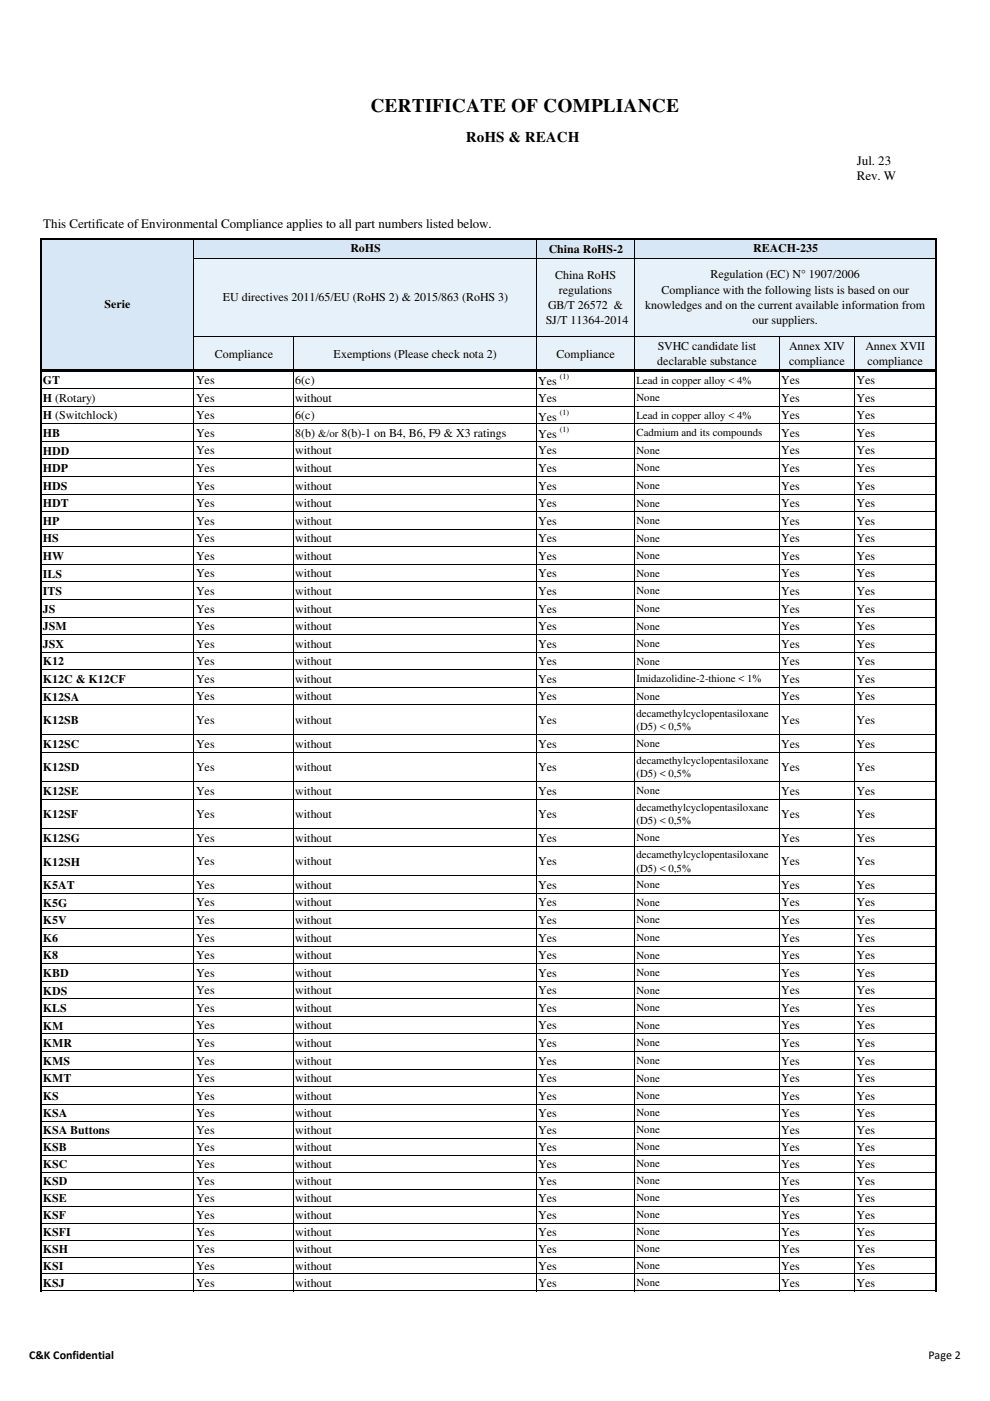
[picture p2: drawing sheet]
<svg xmlns="http://www.w3.org/2000/svg" width="210mm" height="297mm" viewBox="0 0 210 297" stroke-linecap="round" stroke-linejoin="round" font-family="sans-serif">
<defs><g id="words">
<text font-size="4.1" x="78.5" y="23.8">CERTIFICATE OF COMPLIANCE</text>
<text font-size="3.2" x="98.8" y="30.1">RoHS &amp; REACH</text>
<g font-size="2.8">
<text x="181.7" y="34.9">Jul. 23</text>
<text x="181.7" y="38.2">Rev. W</text>
<text x="9.1" y="48.4">This Certificate of Environmental Compliance applies to all part numbers listed below.</text>
</g>
<g font-size="2.5">
<text x="74.3" y="53.5">RoHS</text>
<text x="116.3" y="53.6">China RoHS-2</text>
<text x="159.7" y="53.5">REACH-235</text>
<text x="117.7" y="59.1">China RoHS</text>
<text x="150.6" y="59">Regulation (EC) N° 1907/2006</text>
<text x="22.1" y="65.4">Serie</text>
<text x="47.2" y="63.8">EU directives 2011/65/EU (RoHS 2) &amp; 2015/863 (RoHS 3)</text>
<text x="116.2" y="65.6">GB/T 26572 &amp;</text>
<text x="118.5" y="62.4">regulations</text>
<text x="136.8" y="65.4">knowledges and on the current available information from</text>
<text x="140.3" y="62.2">Compliance with the following lists is based on our</text>
<text x="115.7" y="68.8">SJ/T 11364-2014</text>
<text x="159.6" y="68.7">our suppliers.</text>
<text x="45.6" y="75.8">Compliance</text>
<text x="70.7" y="75.8">Exemptions (Please check nota 2)</text>
<text x="118" y="75.8">Compliance</text>
<text x="139.4" y="77.4">declarable substance</text>
<text x="139.4" y="74.2">SVHC candidate list</text>
<text x="167.3" y="74.2">Annex XIV</text>
<text x="167.3" y="77.4">compliance</text>
<text x="183.5" y="74.2">Annex XVII</text>
<text x="183.9" y="77.4">compliance</text>
<text x="9.1" y="81.5">GT</text>
<text x="41.6" y="81.4">Yes</text>
<text x="62.6" y="81.4">6(c)</text>
<text x="114.1" y="81.7">Yes</text>
<text x="165.7" y="81.4">Yes</text>
<text x="181.6" y="81.4">Yes</text>
<text x="9.1" y="85.2">H (Rotary)</text>
<text x="9.1" y="88.9">H (Switchlock)</text>
<text x="41.6" y="88.9">Yes</text>
<text x="41.6" y="85.2">Yes</text>
<text x="62.6" y="88.9">6(c)</text>
<text x="62.6" y="85.2">without</text>
<text x="114.1" y="85.2">Yes</text>
<text x="114.1" y="89.2">Yes</text>
<text x="165.7" y="85.2">Yes</text>
<text x="165.7" y="88.9">Yes</text>
<text x="181.6" y="85.2">Yes</text>
<text x="181.6" y="88.9">Yes</text>
<text x="9.1" y="92.7">HB</text>
<text x="41.6" y="92.6">Yes</text>
<text x="62.6" y="92.6">8(b) &amp;/or 8(b)-1 on B4, B6, F9 &amp; X3 ratings</text>
<text x="114.1" y="92.9">Yes</text>
<text x="165.7" y="92.6">Yes</text>
<text x="181.6" y="92.6">Yes</text>
<text x="9.1" y="96.4">HDD</text>
<text x="9.1" y="100.1">HDP</text>
<text x="41.6" y="96.4">Yes</text>
<text x="41.6" y="100.1">Yes</text>
<text x="62.6" y="96.4">without</text>
<text x="62.6" y="100.1">without</text>
<text x="114.1" y="96.4">Yes</text>
<text x="114.1" y="100.1">Yes</text>
<text x="165.7" y="96.4">Yes</text>
<text x="165.7" y="100.1">Yes</text>
<text x="181.6" y="96.4">Yes</text>
<text x="181.6" y="100.1">Yes</text>
<text x="9.1" y="103.8">HDS</text>
<text x="9.1" y="107.6">HDT</text>
<text x="41.6" y="103.8">Yes</text>
<text x="41.6" y="107.5">Yes</text>
<text x="62.6" y="103.8">without</text>
<text x="62.6" y="107.5">without</text>
<text x="114.1" y="103.8">Yes</text>
<text x="114.1" y="107.5">Yes</text>
<text x="165.7" y="103.8">Yes</text>
<text x="165.7" y="107.5">Yes</text>
<text x="181.6" y="103.8">Yes</text>
<text x="181.6" y="107.5">Yes</text>
<text x="9.1" y="111.3">HP</text>
<text x="41.6" y="111.3">Yes</text>
<text x="62.6" y="111.3">without</text>
<text x="114.1" y="111.3">Yes</text>
<text x="165.7" y="111.3">Yes</text>
<text x="181.6" y="111.3">Yes</text>
<text x="9.1" y="115">HS</text>
<text x="9.1" y="118.7">HW</text>
<text x="41.6" y="115">Yes</text>
<text x="41.6" y="118.7">Yes</text>
<text x="62.6" y="115">without</text>
<text x="62.6" y="118.7">without</text>
<text x="114.1" y="115">Yes</text>
<text x="114.1" y="118.7">Yes</text>
<text x="165.7" y="115">Yes</text>
<text x="165.7" y="118.7">Yes</text>
<text x="181.6" y="115">Yes</text>
<text x="181.6" y="118.7">Yes</text>
<text x="9.1" y="122.5">ILS</text>
<text x="41.6" y="122.4">Yes</text>
<text x="62.6" y="122.4">without</text>
<text x="114.1" y="122.4">Yes</text>
<text x="165.7" y="122.4">Yes</text>
<text x="181.6" y="122.4">Yes</text>
<text x="9.1" y="126.2">ITS</text>
<text x="9.1" y="129.9">JS</text>
<text x="41.6" y="126.2">Yes</text>
<text x="41.6" y="129.9">Yes</text>
<text x="62.6" y="126.2">without</text>
<text x="62.6" y="129.9">without</text>
<text x="114.1" y="126.2">Yes</text>
<text x="114.1" y="129.9">Yes</text>
<text x="165.7" y="126.2">Yes</text>
<text x="165.7" y="129.9">Yes</text>
<text x="181.6" y="126.2">Yes</text>
<text x="181.6" y="129.9">Yes</text>
<text x="9.1" y="133.6">JSM</text>
<text x="9.1" y="137.4">JSX</text>
<text x="41.6" y="133.6">Yes</text>
<text x="41.6" y="137.3">Yes</text>
<text x="62.6" y="133.6">without</text>
<text x="62.6" y="137.3">without</text>
<text x="114.1" y="133.6">Yes</text>
<text x="114.1" y="137.3">Yes</text>
<text x="165.7" y="133.6">Yes</text>
<text x="165.7" y="137.3">Yes</text>
<text x="181.6" y="133.6">Yes</text>
<text x="181.6" y="137.3">Yes</text>
<text x="9.1" y="141.1">K12</text>
<text x="41.6" y="141.1">Yes</text>
<text x="62.6" y="141.1">without</text>
<text x="114.1" y="141.1">Yes</text>
<text x="165.7" y="141.1">Yes</text>
<text x="181.6" y="141.1">Yes</text>
<text x="9.1" y="144.8">K12C &amp; K12CF</text>
<text x="9.1" y="148.5">K12SA</text>
<text x="41.6" y="144.8">Yes</text>
<text x="41.6" y="148.5">Yes</text>
<text x="62.6" y="144.8">without</text>
<text x="62.6" y="148.5">without</text>
<text x="114.1" y="144.8">Yes</text>
<text x="114.1" y="148.5">Yes</text>
<text x="165.7" y="144.8">Yes</text>
<text x="165.7" y="148.5">Yes</text>
<text x="181.6" y="144.8">Yes</text>
<text x="181.6" y="148.5">Yes</text>
<text x="9.1" y="153.5">K12SB</text>
<text x="41.6" y="153.5">Yes</text>
<text x="62.6" y="153.5">without</text>
<text x="114.1" y="153.5">Yes</text>
<text x="165.7" y="153.5">Yes</text>
<text x="181.6" y="153.5">Yes</text>
<text x="9.1" y="158.5">K12SC</text>
<text x="41.6" y="158.5">Yes</text>
<text x="62.6" y="158.5">without</text>
<text x="114.1" y="158.5">Yes</text>
<text x="165.7" y="158.5">Yes</text>
<text x="181.6" y="158.5">Yes</text>
<text x="9.1" y="163.5">K12SD</text>
<text x="41.6" y="163.5">Yes</text>
<text x="62.6" y="163.5">without</text>
<text x="114.1" y="163.5">Yes</text>
<text x="165.7" y="163.5">Yes</text>
<text x="181.6" y="163.5">Yes</text>
<text x="9.1" y="168.5">K12SE</text>
<text x="9.1" y="173.5">K12SF</text>
<text x="41.6" y="168.5">Yes</text>
<text x="41.6" y="173.5">Yes</text>
<text x="62.6" y="168.5">without</text>
<text x="62.6" y="173.5">without</text>
<text x="114.1" y="168.5">Yes</text>
<text x="114.1" y="173.5">Yes</text>
<text x="165.7" y="168.5">Yes</text>
<text x="165.7" y="173.5">Yes</text>
<text x="181.6" y="168.5">Yes</text>
<text x="181.6" y="173.5">Yes</text>
<text x="9.1" y="178.5">K12SG</text>
<text x="41.6" y="178.5">Yes</text>
<text x="62.6" y="178.5">without</text>
<text x="114.1" y="178.5">Yes</text>
<text x="165.7" y="178.5">Yes</text>
<text x="181.6" y="178.5">Yes</text>
<text x="9.1" y="183.5">K12SH</text>
<text x="41.6" y="183.5">Yes</text>
<text x="62.6" y="183.5">without</text>
<text x="114.1" y="183.5">Yes</text>
<text x="165.7" y="183.5">Yes</text>
<text x="181.6" y="183.5">Yes</text>
<text x="9.1" y="188.5">K5AT</text>
<text x="41.6" y="188.5">Yes</text>
<text x="62.6" y="188.5">without</text>
<text x="114.1" y="188.5">Yes</text>
<text x="165.7" y="188.5">Yes</text>
<text x="181.6" y="188.5">Yes</text>
<text x="9.1" y="192.2">K5G</text>
<text x="9.1" y="196">K5V</text>
<text x="41.6" y="192.2">Yes</text>
<text x="41.6" y="195.9">Yes</text>
<text x="62.6" y="192.2">without</text>
<text x="62.6" y="195.9">without</text>
<text x="114.1" y="192.2">Yes</text>
<text x="114.1" y="195.9">Yes</text>
<text x="165.7" y="192.2">Yes</text>
<text x="165.7" y="195.9">Yes</text>
<text x="181.6" y="192.2">Yes</text>
<text x="181.6" y="195.9">Yes</text>
<text x="9.1" y="199.7">K6</text>
<text x="9.1" y="203.4">K8</text>
<text x="41.6" y="199.6">Yes</text>
<text x="41.6" y="203.4">Yes</text>
<text x="62.6" y="199.6">without</text>
<text x="62.6" y="203.4">without</text>
<text x="114.1" y="199.6">Yes</text>
<text x="114.1" y="203.4">Yes</text>
<text x="165.7" y="199.6">Yes</text>
<text x="165.7" y="203.4">Yes</text>
<text x="181.6" y="199.6">Yes</text>
<text x="181.6" y="203.4">Yes</text>
<text x="9.1" y="207.1">KBD</text>
<text x="41.6" y="207.1">Yes</text>
<text x="62.6" y="207.1">without</text>
<text x="114.1" y="207.1">Yes</text>
<text x="165.7" y="207.1">Yes</text>
<text x="181.6" y="207.1">Yes</text>
<text x="9.1" y="210.9">KDS</text>
<text x="9.1" y="214.6">KLS</text>
<text x="41.6" y="210.8">Yes</text>
<text x="41.6" y="214.5">Yes</text>
<text x="62.6" y="210.8">without</text>
<text x="62.6" y="214.5">without</text>
<text x="114.1" y="210.8">Yes</text>
<text x="114.1" y="214.5">Yes</text>
<text x="165.7" y="210.8">Yes</text>
<text x="165.7" y="214.5">Yes</text>
<text x="181.6" y="210.8">Yes</text>
<text x="181.6" y="214.5">Yes</text>
<text x="9.1" y="218.3">KM</text>
<text x="41.6" y="218.3">Yes</text>
<text x="41.6" y="222">Yes</text>
<text x="62.6" y="218.3">without</text>
<text x="62.6" y="222">without</text>
<text x="114.1" y="218.3">Yes</text>
<text x="114.1" y="222">Yes</text>
<text x="165.7" y="218.3">Yes</text>
<text x="165.7" y="222">Yes</text>
<text x="181.6" y="218.3">Yes</text>
<text x="181.6" y="222">Yes</text>
<text x="9.1" y="222">KMR</text>
<text x="9.1" y="225.8">KMS</text>
<text x="41.6" y="225.7">Yes</text>
<text x="62.6" y="225.7">without</text>
<text x="114.1" y="225.7">Yes</text>
<text x="165.7" y="225.7">Yes</text>
<text x="181.6" y="225.7">Yes</text>
<text x="9.1" y="229.5">KMT</text>
<text x="9.1" y="233.2">KS</text>
<text x="41.6" y="229.4">Yes</text>
<text x="41.6" y="233.2">Yes</text>
<text x="62.6" y="229.4">without</text>
<text x="62.6" y="233.2">without</text>
<text x="114.1" y="229.4">Yes</text>
<text x="114.1" y="233.2">Yes</text>
<text x="165.7" y="229.4">Yes</text>
<text x="165.7" y="233.2">Yes</text>
<text x="181.6" y="229.4">Yes</text>
<text x="181.6" y="233.2">Yes</text>
<text x="9.1" y="236.9">KSA</text>
<text x="41.6" y="236.8">Yes</text>
<text x="62.6" y="236.8">without</text>
<text x="114.1" y="236.8">Yes</text>
<text x="165.7" y="236.8">Yes</text>
<text x="181.6" y="236.8">Yes</text>
<text x="9.1" y="240.5">KSA Buttons</text>
<text x="9.1" y="244.1">KSB</text>
<text x="41.6" y="240.4">Yes</text>
<text x="41.6" y="244">Yes</text>
<text x="62.6" y="240.4">without</text>
<text x="62.6" y="244">without</text>
<text x="114.1" y="240.4">Yes</text>
<text x="114.1" y="244">Yes</text>
<text x="165.7" y="240.4">Yes</text>
<text x="165.7" y="244">Yes</text>
<text x="181.6" y="240.4">Yes</text>
<text x="181.6" y="244">Yes</text>
<text x="9.1" y="247.7">KSC</text>
<text x="9.1" y="251.2">KSD</text>
<text x="41.6" y="247.6">Yes</text>
<text x="41.6" y="251.2">Yes</text>
<text x="62.6" y="247.6">without</text>
<text x="62.6" y="251.2">without</text>
<text x="114.1" y="247.6">Yes</text>
<text x="114.1" y="251.2">Yes</text>
<text x="165.7" y="247.6">Yes</text>
<text x="165.7" y="251.2">Yes</text>
<text x="181.6" y="247.6">Yes</text>
<text x="181.6" y="251.2">Yes</text>
<text x="9.1" y="254.8">KSE</text>
<text x="41.6" y="254.8">Yes</text>
<text x="62.6" y="254.8">without</text>
<text x="114.1" y="254.8">Yes</text>
<text x="165.7" y="254.8">Yes</text>
<text x="181.6" y="254.8">Yes</text>
<text x="9.1" y="258.4">KSF</text>
<text x="9.1" y="262">KSFI</text>
<text x="41.6" y="258.4">Yes</text>
<text x="41.6" y="262">Yes</text>
<text x="62.6" y="258.4">without</text>
<text x="62.6" y="262">without</text>
<text x="114.1" y="258.4">Yes</text>
<text x="114.1" y="262">Yes</text>
<text x="165.7" y="258.4">Yes</text>
<text x="165.7" y="262">Yes</text>
<text x="181.6" y="258.4">Yes</text>
<text x="181.6" y="262">Yes</text>
<text x="9.1" y="265.6">KSH</text>
<text x="9.1" y="269.2">KSI</text>
<text x="41.6" y="265.6">Yes</text>
<text x="41.6" y="269.2">Yes</text>
<text x="62.6" y="265.6">without</text>
<text x="62.6" y="269.2">without</text>
<text x="114.1" y="265.6">Yes</text>
<text x="114.1" y="269.2">Yes</text>
<text x="165.7" y="265.6">Yes</text>
<text x="165.7" y="269.2">Yes</text>
<text x="181.6" y="265.6">Yes</text>
<text x="181.6" y="269.2">Yes</text>
<text x="9.1" y="272.8">KSJ</text>
<text x="41.6" y="272.8">Yes</text>
<text x="62.6" y="272.8">without</text>
<text x="114.1" y="272.8">Yes</text>
<text x="165.7" y="272.8">Yes</text>
<text x="181.6" y="272.8">Yes</text>
<text x="6.2" y="288">C&amp;K Confidential</text>
<text x="196.8" y="288">Page 2</text>
</g>
<g font-size="2.3">
<text x="135" y="81.3">Lead in copper alloy &lt; 4%</text>
<text x="135" y="85">None</text>
<text x="135" y="88.8">Lead in copper alloy &lt; 4%</text>
<text x="135" y="92.5">Cadmium and its compounds</text>
<text x="135" y="96.2">None</text>
<text x="135" y="99.9">None</text>
<text x="135" y="103.7">None</text>
<text x="135" y="107.4">None</text>
<text x="135" y="111.1">None</text>
<text x="135" y="114.9">None</text>
<text x="135" y="118.6">None</text>
<text x="135" y="122.3">None</text>
<text x="135" y="126">None</text>
<text x="135" y="129.8">None</text>
<text x="135" y="133.5">None</text>
<text x="135" y="137.2">None</text>
<text x="135" y="140.9">None</text>
<text x="135" y="144.7">Imidazolidine-2-thione &lt; 1%</text>
<text x="135" y="148.4">None</text>
<text x="135" y="151.9">decamethylcyclopentasiloxane</text>
<text x="135" y="154.8">(D5) &lt; 0,5%</text>
<text x="135" y="158.4">None</text>
<text x="135" y="161.9">decamethylcyclopentasiloxane</text>
<text x="135" y="164.8">(D5) &lt; 0,5%</text>
<text x="135" y="168.4">None</text>
<text x="135" y="171.9">decamethylcyclopentasiloxane</text>
<text x="135" y="174.8">(D5) &lt; 0,5%</text>
<text x="135" y="178.4">None</text>
<text x="135" y="181.9">decamethylcyclopentasiloxane</text>
<text x="135" y="184.8">(D5) &lt; 0,5%</text>
<text x="135" y="188.3">None</text>
<text x="135" y="192.1">None</text>
<text x="135" y="195.8">None</text>
<text x="135" y="199.5">None</text>
<text x="135" y="203.2">None</text>
<text x="135" y="207">None</text>
<text x="135" y="210.7">None</text>
<text x="135" y="214.4">None</text>
<text x="135" y="218.1">None</text>
<text x="135" y="221.9">None</text>
<text x="135" y="225.6">None</text>
<text x="135" y="229.3">None</text>
<text x="135" y="233">None</text>
<text x="135" y="236.7">None</text>
<text x="135" y="240.3">None</text>
<text x="135" y="243.9">None</text>
<text x="135" y="247.5">None</text>
<text x="135" y="251.1">None</text>
<text x="135" y="254.7">None</text>
<text x="135" y="258.3">None</text>
<text x="135" y="261.9">None</text>
<text x="135" y="265.5">None</text>
<text x="135" y="269.1">None</text>
<text x="135" y="272.7">None</text>
</g>
<g font-size="1.7">
<text x="118.7" y="80.4">(1)</text>
<text x="118.7" y="87.9">(1)</text>
<text x="118.7" y="91.6">(1)</text>
</g>
</g></defs>
<g fill="#d7e7f5">
<path d="M8.6 50.6h189.8v4.1h-189.8z"/>
<path d="M8.6 54.7h32.5v23.8h-32.5z"/>
</g>
<path d="M41.1 54.7h157.3v23.8h-157.3z" fill="#e7f1f9"/>
<path d="M8.6 50.4v223.4M8.8 50.6h189.8M198.4 50.8v223M8.8 78.4h189.8" fill="none" stroke="#000" stroke-width=".42"/>
<g fill="none" stroke="#000" stroke-width=".21">
<path d="M41.1 50.8v27.4M41.2 54.7h157M113.7 50.8v27.4M134.6 50.8v27.4M8.8 78.7h189.4M41.1 78.8v195M41.2 71.4h157M62.2 71.5v6.7M62.2 78.8v195M113.7 78.8v195M134.6 78.8v195M165.2 71.5v6.7"/>
<path d="M165.2 78.8v195M181.2 71.5v6.7M181.2 78.8v195M8.8 82.4h189.4M8.8 86.1h189.4M8.8 89.9h189.4M8.8 93.6h189.4M8.8 97.3h189.4M8.8 101h189.4M8.8 104.8h189.4M8.8 108.5h189.4M8.8 112.2h189.4"/>
<path d="M8.8 115.9h189.4M8.8 119.7h189.4M8.8 123.4h189.4M8.8 127.1h189.4M8.8 130.8h189.4M8.8 134.6h189.4M8.8 138.3h189.4M8.8 142h189.4M8.8 145.7h189.4M8.8 149.5h189.4M8.8 155.7h189.4M8.8 159.4h189.4"/>
<path d="M8.8 165.7h189.4M8.8 169.4h189.4M8.8 175.7h189.4M8.8 179.4h189.4M8.8 185.7h189.4M8.8 189.4h189.4M8.8 193.1h189.4M8.8 196.9h189.4M8.8 200.6h189.4M8.8 204.3h189.4M8.8 208h189.4M8.8 211.8h189.4"/>
<path d="M8.8 215.5h189.4M8.8 219.2h189.4M8.8 222.9h189.4M8.8 226.7h189.4M8.8 230.4h189.4M8.8 234.1h189.4M8.8 237.7h189.4M8.8 241.3h189.4M8.8 244.9h189.4M8.8 248.5h189.4M8.8 252.1h189.4M8.8 255.7h189.4"/>
<path d="M8.8 259.3h189.4M8.8 262.9h189.4M8.8 266.5h189.4M8.8 270.1h189.4M8.8 273.7h189.4"/>
</g>
<use href="#words"/>
</svg>
